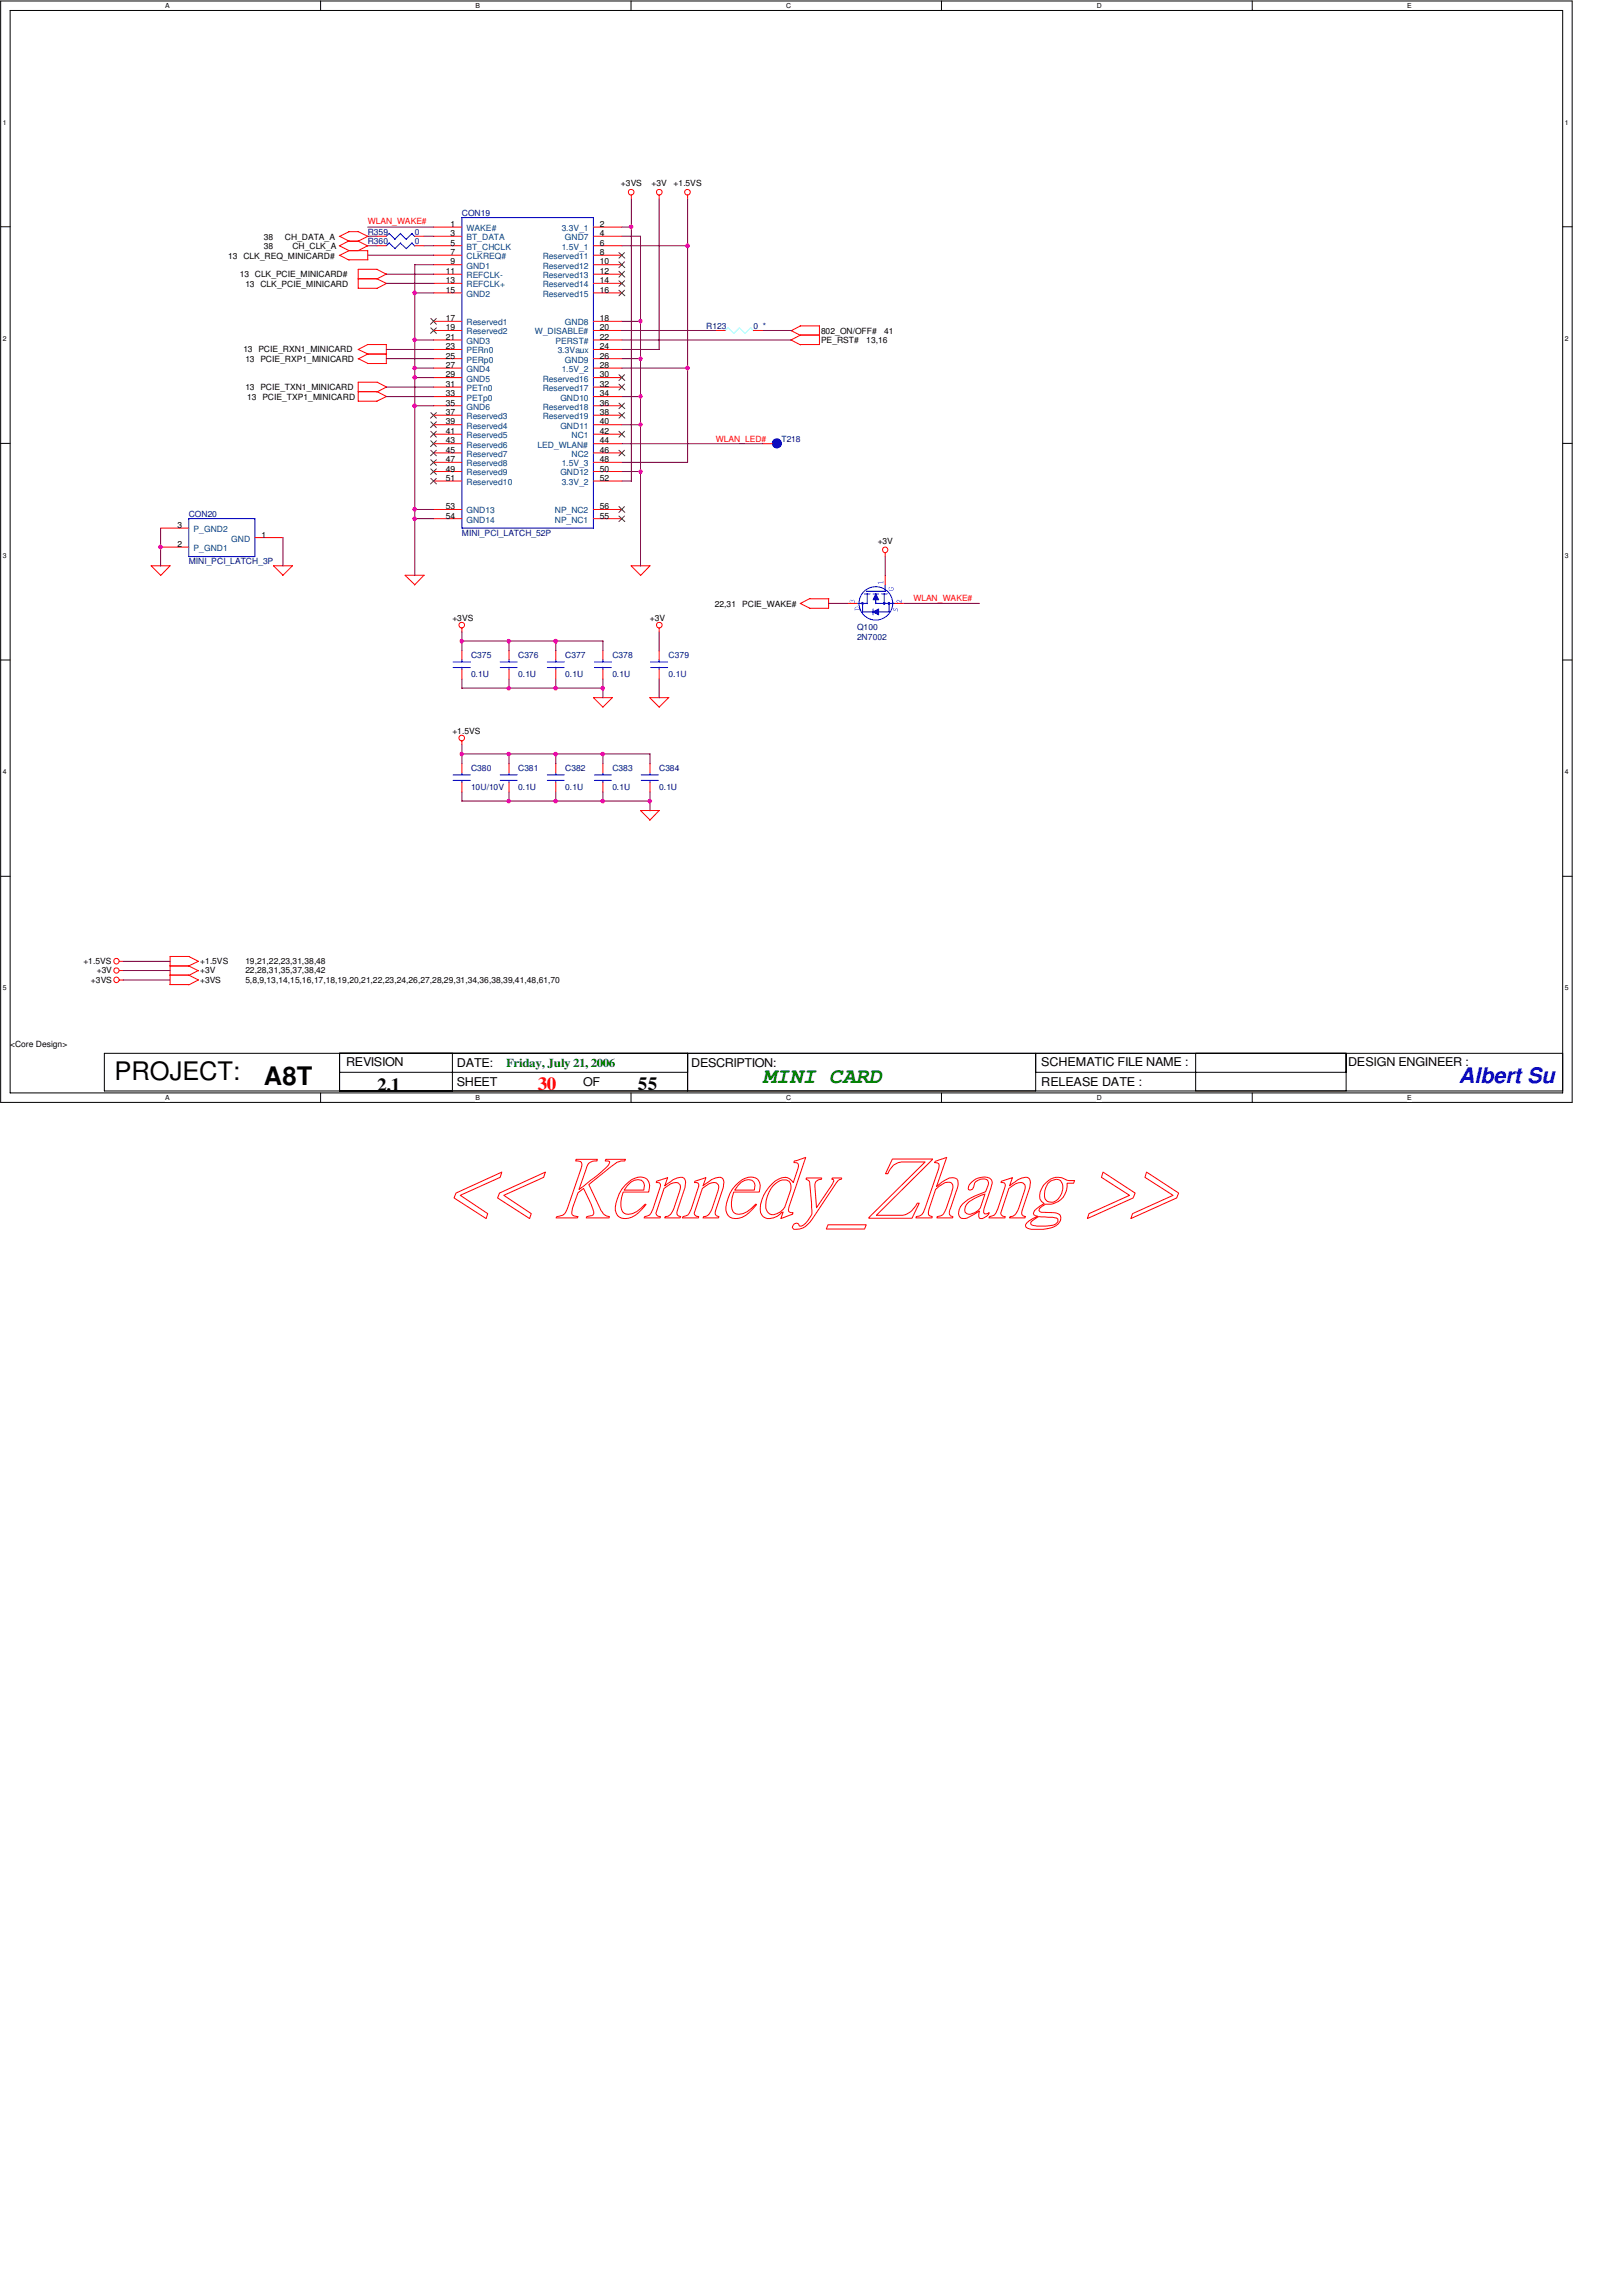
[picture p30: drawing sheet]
<svg xmlns="http://www.w3.org/2000/svg" width="210mm" height="297mm" viewBox="0 0 210 297" stroke-linecap="round" stroke-linejoin="round" font-family="sans-serif">
<defs><g id="words">
<g font-size="3.3">
<text x="14.8" y="139.7">PROJECT:</text>
<text x="34.2" y="140.3">A8T</text>
</g>
<text font-size="2.8" fill="#008000" x="98.7" y="140.1">MINI CARD</text>
<text font-size="2.8" fill="#00f" x="188.8" y="140.1">Albert Su</text>
<g font-size="2.4">
<text x="48.8" y="141.2">2.1</text>
<text x="82.5" y="141.1">55</text>
</g>
<text font-size="2.4" fill="#f00" x="69.6" y="141.1">30</text>
<g font-size="1.6">
<text x="44.8" y="138">REVISION</text>
<text x="134.7" y="138">SCHEMATIC FILE NAME :</text>
<text x="174.5" y="138">DESIGN ENGINEER :</text>
<text x="59.1" y="140.5">SHEET</text>
<text x="59.1" y="138">DATE:</text>
<text x="75.5" y="140.5">OF</text>
<text x="89.5" y="138">DESCRIPTION:</text>
<text x="134.7" y="140.5">RELEASE DATE :</text>
</g>
<text font-size="1.6" fill="#008000" x="65.5" y="138">Friday, July 21, 2006</text>
<g font-size="1.1" fill="#f00">
<text x="47.6" y="29">WLAN_WAKE#</text>
<text x="92.6" y="57.2">WLAN_LED#</text>
<text x="118.2" y="77.7">WLAN_WAKE#</text>
</g>
<g font-size="1.1">
<text x="58.3" y="29.3">1</text>
<text x="77.6" y="29.3">2</text>
<text x="80.3" y="24">+3VS</text>
<text x="84.3" y="24">+3V</text>
<text x="87.2" y="24">+1.5VS</text>
<text x="29.5" y="33.4">13 CLK_REQ_MINICARD#</text>
<text x="31" y="35.9">13 CLK_PCIE_MINICARD#</text>
<text x="34.2" y="31">38</text>
<text x="34.2" y="32.2">38</text>
<text x="36.9" y="31">CH_DATA_A</text>
<text x="37.8" y="32.2">CH_CLK_A</text>
<text x="57.7" y="35.4">11</text>
<text x="58.3" y="30.6">3</text>
<text x="58.3" y="31.8">5</text>
<text x="58.3" y="33">7</text>
<text x="58.3" y="34.2">9</text>
<text x="77.6" y="30.6">4</text>
<text x="77.6" y="31.8">6</text>
<text x="77.6" y="33">8</text>
<text x="77.6" y="34.2">10</text>
<text x="77.6" y="35.4">12</text>
<text x="31.7" y="37.1">13 CLK_PCIE_MINICARD</text>
<text x="57.7" y="36.7">13</text>
<text x="57.7" y="37.9">15</text>
<text x="57.7" y="41.5">17</text>
<text x="77.6" y="36.7">14</text>
<text x="77.6" y="37.9">16</text>
<text x="77.6" y="41.5">18</text>
<text x="31.5" y="45.6">13 PCIE_RXN1_MINICARD</text>
<text x="31.7" y="46.8">13 PCIE_RXP1_MINICARD</text>
<text x="57.7" y="42.8">19</text>
<text x="57.7" y="43.9">21</text>
<text x="57.7" y="45.2">23</text>
<text x="57.7" y="46.4">25</text>
<text x="57.7" y="47.6">27</text>
<text x="77.6" y="42.8">20</text>
<text x="77.6" y="43.9">22</text>
<text x="77.6" y="45.2">24</text>
<text x="77.6" y="46.4">26</text>
<text x="77.6" y="47.6">28</text>
<text x="106.3" y="44.4">PE_RST#</text>
<text x="106.3" y="43.2">802_ON/OFF#</text>
<text x="112.1" y="44.4">13,16</text>
<text x="114.4" y="43.2">41</text>
<text x="31.7" y="50.5">13 PCIE_TXN1_MINICARD</text>
<text x="32" y="51.7">13 PCIE_TXP1_MINICARD</text>
<text x="57.7" y="48.8">29</text>
<text x="57.7" y="50">31</text>
<text x="57.7" y="51.3">33</text>
<text x="57.7" y="52.5">35</text>
<text x="57.7" y="53.7">37</text>
<text x="77.6" y="48.8">30</text>
<text x="77.6" y="50">32</text>
<text x="77.6" y="51.3">34</text>
<text x="77.6" y="52.5">36</text>
<text x="77.6" y="53.7">38</text>
<text x="57.7" y="54.9">39</text>
<text x="57.7" y="56.1">41</text>
<text x="57.7" y="57.4">43</text>
<text x="57.7" y="58.6">45</text>
<text x="57.7" y="59.8">47</text>
<text x="77.6" y="54.9">40</text>
<text x="77.6" y="56.1">42</text>
<text x="77.6" y="57.4">44</text>
<text x="77.6" y="58.6">46</text>
<text x="77.6" y="59.8">48</text>
<text x="57.7" y="61">49</text>
<text x="57.7" y="62.2">51</text>
<text x="57.7" y="65.9">53</text>
<text x="77.6" y="61">50</text>
<text x="77.6" y="62.2">52</text>
<text x="77.6" y="65.9">56</text>
<text x="23" y="70.7">2</text>
<text x="23" y="68.3">3</text>
<text x="33.8" y="69.6">1</text>
<text x="57.7" y="67.1">54</text>
<text x="77.6" y="67.1">55</text>
<text x="113.6" y="70.3">+3V</text>
<text x="58.5" y="80.3">+3VS</text>
<text x="84.1" y="80.3">+3V</text>
<text x="92.5" y="78.5">22,31</text>
<text x="96.1" y="78.5">PCIE_WAKE#</text>
<text x="58.5" y="94.9">+1.5VS</text>
<text x="10.8" y="124.8">+1.5VS</text>
<text x="12.5" y="125.9">+3V</text>
<text x="25.9" y="124.8">+1.5VS</text>
<text x="25.9" y="125.9">+3V</text>
<text x="31.7" y="125.9">22,28,31,35,37,38,42</text>
<text x="31.7" y="124.8">19,21,22,23,31,38,48</text>
<text x="11.8" y="127.2">+3VS</text>
<text x="25.9" y="127.2">+3VS</text>
<text x="31.7" y="127.2">5,8,9,13,14,15,16,17,18,19,20,21,22,23,24,26,27,28,29,31,34,36,38,39,41,48,61,70</text>
<text x="1.3" y="135.5">&lt;Core Design&gt;</text>
</g>
<g font-size="1.1" fill="#000080">
<text x="59.8" y="27.9">CON19</text>
<text x="47.6" y="30.4">R359</text>
<text x="47.6" y="31.6">R360</text>
<text x="53.7" y="30.4">0</text>
<text x="53.7" y="31.6">0</text>
<text x="91.4" y="42.6">R123</text>
<text x="97.5" y="42.6">0_*</text>
<text x="101.1" y="57.2">T218</text>
<text x="24.4" y="66.9">CON20</text>
<text x="59.8" y="69.3">MINI_PCI_LATCH_52P</text>
<text x="24.4" y="73">MINI_PCI_LATCH_3P</text>
<text x="110.9" y="81.5">Q100</text>
<text x="110.9" y="82.8">2N7002</text>
<text x="61" y="85.2">C375</text>
<text x="61" y="87.6">0.1U</text>
<text x="67.1" y="85.2">C376</text>
<text x="67.1" y="87.6">0.1U</text>
<text x="73.2" y="85.2">C377</text>
<text x="73.2" y="87.6">0.1U</text>
<text x="79.2" y="85.2">C378</text>
<text x="79.2" y="87.6">0.1U</text>
<text x="86.5" y="85.2">C379</text>
<text x="86.5" y="87.6">0.1U</text>
<text x="61" y="99.8">C380</text>
<text x="67.1" y="99.8">C381</text>
<text x="73.2" y="99.8">C382</text>
<text x="79.2" y="99.8">C383</text>
<text x="85.3" y="99.8">C384</text>
<text x="61" y="102.2">10U/10V</text>
<text x="67.1" y="102.2">0.1U</text>
<text x="73.2" y="102.2">0.1U</text>
<text x="79.2" y="102.2">0.1U</text>
<text x="85.3" y="102.2">0.1U</text>
</g>
<g font-size="1.1" fill="#004080">
<text x="60.4" y="29.9">WAKE#</text>
<text x="72.7" y="29.9">3.3V_1</text>
<text x="60.4" y="31.1">BT_DATA</text>
<text x="60.4" y="32.3">BT_CHCLK</text>
<text x="60.4" y="33.5">CLKREQ#</text>
<text x="60.4" y="34.8">GND1</text>
<text x="60.4" y="36">REFCLK-</text>
<text x="70.2" y="33.5">Reserved11</text>
<text x="70.2" y="34.8">Reserved12</text>
<text x="70.2" y="36">Reserved13</text>
<text x="72.7" y="32.3">1.5V_1</text>
<text x="73.1" y="31.1">GND7</text>
<text x="60.4" y="37.2">REFCLK+</text>
<text x="60.4" y="38.4">GND2</text>
<text x="70.2" y="37.2">Reserved14</text>
<text x="70.2" y="38.4">Reserved15</text>
<text x="60.4" y="42.1">Reserved1</text>
<text x="60.4" y="43.3">Reserved2</text>
<text x="60.4" y="44.5">GND3</text>
<text x="60.4" y="45.7">PERn0</text>
<text x="60.4" y="46.9">PERp0</text>
<text x="69.2" y="43.3">W_DISABLE#</text>
<text x="71.9" y="44.5">PERST#</text>
<text x="72.2" y="45.7">3.3Vaux</text>
<text x="73.1" y="42.1">GND8</text>
<text x="73.1" y="46.9">GND9</text>
<text x="60.4" y="48.1">GND4</text>
<text x="60.4" y="49.4">GND5</text>
<text x="60.4" y="50.6">PETn0</text>
<text x="60.4" y="51.8">PETp0</text>
<text x="60.4" y="53">GND6</text>
<text x="70.2" y="49.4">Reserved16</text>
<text x="70.2" y="50.6">Reserved17</text>
<text x="70.2" y="53">Reserved18</text>
<text x="72.5" y="51.8">GND10</text>
<text x="72.7" y="48.1">1.5V_2</text>
<text x="60.4" y="54.2">Reserved3</text>
<text x="60.4" y="55.5">Reserved4</text>
<text x="60.4" y="56.7">Reserved5</text>
<text x="60.4" y="57.9">Reserved6</text>
<text x="60.4" y="59.1">Reserved7</text>
<text x="69.6" y="57.9">LED_WLAN#</text>
<text x="70.2" y="54.2">Reserved19</text>
<text x="72.5" y="55.5">GND11</text>
<text x="74" y="56.7">NC1</text>
<text x="74" y="59.1">NC2</text>
<text x="60.4" y="60.3">Reserved8</text>
<text x="60.4" y="61.5">Reserved9</text>
<text x="60.4" y="62.7">Reserved10</text>
<text x="72.5" y="61.5">GND12</text>
<text x="72.7" y="60.3">1.5V_3</text>
<text x="72.7" y="62.7">3.3V_2</text>
<text x="25.1" y="71.3">P_GND1</text>
<text x="25.1" y="68.8">P_GND2</text>
<text x="29.9" y="70.1">GND</text>
<text x="60.4" y="66.4">GND13</text>
<text x="60.4" y="67.6">GND14</text>
<text x="71.8" y="66.4">NP_NC2</text>
<text x="71.8" y="67.6">NP_NC1</text>
</g>
<g font-size=".9">
<text x="21.4" y="1">A</text>
<text x="61.6" y="1">B</text>
<text x="101.7" y="1">C</text>
<text x="141.9" y="1">D</text>
<text x="182.1" y="1">E</text>
<text x=".4" y="16.1">1</text>
<text x="202.5" y="16.1">1</text>
<text x=".4" y="44.1">2</text>
<text x="202.5" y="44.1">2</text>
<text x=".4" y="72.1">3</text>
<text x="202.5" y="72.1">3</text>
<text x=".4" y="100.1">4</text>
<text x="202.5" y="100.1">4</text>
<text x=".4" y="128.1">5</text>
<text x="202.5" y="128.1">5</text>
<text x="21.4" y="142.3">A</text>
<text x="61.6" y="142.3">B</text>
<text x="101.7" y="142.3">C</text>
<text x="141.9" y="142.3">D</text>
<text x="182.1" y="142.3">E</text>
</g>
</g></defs>
<path d="M.1 .1h203.4v142.5h-203.4zM1.3 1.4h200.9v140h-200.9z" fill="none" stroke="#000" stroke-width=".13"/>
<g fill="#fff">
<path d="M21.4 .3h.6v.9h-.6z"/>
<path d="M21.4 141.5h.6v1h-.6z"/>
</g>
<path d="M41.5 .1v1.3M41.5 141.4v1.2" fill="none" stroke="#000" stroke-width=".13"/>
<g fill="#fff">
<path d="M61.6 .3h.5v.9h-.5z"/>
<path d="M61.6 141.5h.5v1h-.5z"/>
</g>
<path d="M81.7 .1v1.3M81.7 141.4v1.2" fill="none" stroke="#000" stroke-width=".13"/>
<g fill="#fff">
<path d="M101.7 .3h.7v.9h-.7z"/>
<path d="M101.7 141.5h.7v1h-.7z"/>
</g>
<path d="M121.8 .1v1.3M121.8 141.4v1.2" fill="none" stroke="#000" stroke-width=".13"/>
<g fill="#fff">
<path d="M141.9 .3h.7v.9h-.7z"/>
<path d="M141.9 141.5h.7v1h-.7z"/>
</g>
<path d="M162.1 .1v1.3M162.1 141.4v1.2" fill="none" stroke="#000" stroke-width=".13"/>
<g fill="#fff">
<path d="M182.1 .3h.6v.9h-.6z"/>
<path d="M182.1 141.5h.6v1h-.6z"/>
<path d="M.4 15.3h.5v1h-.5z"/>
<path d="M202.5 15.3h.5v1h-.5z"/>
<path d="M.4 43.3h.5v1h-.5z"/>
<path d="M202.5 43.3h.5v1h-.5z"/>
</g>
<path d="M.1 29.3h1.2M202.2 29.3h1.3" fill="none" stroke="#000" stroke-width=".13"/>
<g fill="#fff">
<path d="M.4 71.3h.5v1h-.5z"/>
<path d="M202.5 71.3h.5v1h-.5z"/>
</g>
<path d="M.1 57.4h1.2M202.2 57.4h1.3" fill="none" stroke="#000" stroke-width=".13"/>
<g fill="#fff">
<path d="M.4 99.4h.5v.9h-.5z"/>
<path d="M202.5 99.4h.5v.9h-.5z"/>
</g>
<path d="M.1 85.4h1.2M202.2 85.4h1.3" fill="none" stroke="#000" stroke-width=".13"/>
<g fill="#fff">
<path d="M.4 127.3h.5v1.1h-.5z"/>
<path d="M202.5 127.3h.5v1.1h-.5z"/>
</g>
<path d="M.1 113.4h1.2M202.2 113.4h1.3M13.5 136.3h188.7v4.8h-188.7zM43.9 136.3v4.8M43.9 138.7h45.1M58.5 136.3v4.8M89 136.3v4.8M134 138.7h40.2M134 136.3v4.8M154.7 136.3v4.8M174.2 136.3v4.8" fill="none" stroke="#000" stroke-width=".13"/>
<g fill="none" stroke="#f00" stroke-width=".13">
<path d="M48.8 30.6h1.2M48.8 31.8h1.2M53.7 30.6h1.2M53.7 31.8h1.2M56.1 29.4h3.7M56.1 30.6h3.7M56.1 31.8h3.7M56.1 33h3.7M56.1 34.2h3.7M56.1 35.5h3.7M56.1 36.7h3.7M56.1 37.9h3.7"/>
<path d="M76.8 29.4h3.7M76.8 30.6h3.7M76.8 31.8h3.7M76.8 33h3.7M76.8 34.2h3.7M76.8 35.5h3.7M76.8 36.7h3.7M76.8 37.9h3.7M81.7 25.2v.5M85.3 25.2v.5M89 25.2v.5M56.1 41.6h3.7"/>
<path d="M56.1 42.8h3.7M56.1 44h3.7M56.1 45.2h3.7M56.1 46.4h3.7M56.1 47.6h3.7M56.1 48.9h3.7M56.1 50.1h3.7M56.1 51.3h3.7M56.1 52.5h3.7M56.1 53.7h3.7M56.1 54.9h3.7M56.1 56.2h3.7"/>
<path d="M56.1 57.4h3.7M56.1 58.6h3.7M56.1 59.8h3.7M76.8 41.6h3.7M76.8 42.8h3.7M76.8 44h3.7M76.8 45.2h3.7M76.8 46.4h3.7M76.8 47.6h3.7M76.8 48.9h3.7M76.8 50.1h3.7M76.8 51.3h3.7"/>
<path d="M76.8 52.5h3.7M76.8 53.7h3.7M76.8 54.9h3.7M76.8 56.2h3.7M76.8 57.4h3.7M76.8 58.6h3.7M76.8 59.8h3.7M92.6 42.8h1.3M97.5 42.8h1.2M20.8 74.4l-1.2-1.2h2.4l-1.2 1.3M36.6 74.4l-1.2-1.2h2.4l-1.2 1.3M52.4 74.4l1.3 1.2"/>
<path d="M52.5 74.4h2.4M54.9 74.4l-1.3 1.3M56.1 61h3.7M56.1 62.2h3.7M56.1 65.9h3.7M56.1 67.1h3.7M76.8 61h3.7M76.8 62.2h3.7M76.8 65.9h3.7M76.8 67.1h3.7M81.7 73.2l1.2 1.2M81.7 73.2h2.4l-1.2 1.3"/>
<path d="M114.6 71.5v.5M59.8 81.2v.5M59.8 84.2v1.2M59.8 86.6v1.2M59.8 95.8v.6M59.8 98.8v1.2M71.9 98.8v1.2M76.8 90.3h2.4l-1.2 1.2zM78 84.2v1.2M78 86.6v1.2M84.1 90.3l1.2 1.2 1.2-1.2M84.1 90.3h2.5"/>
<path d="M84.1 98.8v1.2M85.3 81.2v.5M85.3 84.2v1.2M85.3 86.6v1.2M59.8 101.2v1.2M71.9 101.2v1.2M84.1 101.2v1.2M85.3 104.9l-1.2 1.2M85.3 104.9h-2.4l1.2 1.2M15.5 124.4h.5M15.5 126.8h.5M15.5 125.6h.5"/>
<circle cx="81.7" cy="24.9" r=".37"/>
<circle cx="85.3" cy="24.9" r=".37"/>
<circle cx="89" cy="24.9" r=".36"/>
<circle cx="114.5" cy="71.1" r=".35"/>
<circle cx="59.8" cy="80.9" r=".36"/>
<circle cx="59.8" cy="95.5" r=".36"/>
<circle cx="85.3" cy="80.9" r=".37"/>
<circle cx="15.1" cy="124.3" r=".35"/>
<circle cx="15.1" cy="126.8" r=".35"/>
<circle cx="15.1" cy="125.6" r=".34"/>
</g>
<g fill="none" stroke="#00f" stroke-width=".13">
<path d="M50.4 30.2l-.4 .4M50.4 30.2l.7 .8M50.4 31.4l-.4 .4M50.4 31.5l.7 .7M51.8 30.2l.8 .8M51.9 30.2l-.8 .7M51.9 31.4l-.8 .8M53.3 30.2l.4 .4M53.3 31.5l.4 .3M53.3 30.2l-.7 .7M53.3 31.4l-.7 .8-.8-.7M59.8 28.2h17v40.1h-17z"/>
<path d="M58.6 85.6h2.3M58.6 86.4h2.3M59.8 85.3v.3M59.8 86.3v.3M59.8 100v.2M71.9 100v.2M76.9 85.6h2.2M76.9 86.4h2.2M78 85.3v.3M78 86.3v.3M84.1 100v.2M84.2 85.6h2.2"/>
<path d="M84.2 86.4h2.2M85.3 85.3v.3M85.3 86.3v.3M58.6 100.2h2.3M58.6 101h2.3M59.8 101v.2M70.8 100.2h2.2M70.8 101h2.2M71.9 101v.2M83 100.2h2.2M83 101h2.2M84.1 101v.2"/>
</g>
<g fill="none" stroke="#804000" stroke-width=".13">
<path d="M80.1 32.7l.8 .7M80.1 33.9l.8 .7M80.1 35.1l.8 .8M80.1 36.3l.8 .7M80.1 37.5l.8 .8M80.8 32.7l-.7 .7M80.8 33.9l-.7 .7M80.8 35.1l-.7 .8M80.8 36.3l-.7 .7M80.8 37.5l-.7 .8M55.8 41.2l.7 .8M55.8 42.4l.7 .7"/>
<path d="M55.8 53.4l.7 .7M55.8 54.6l.7 .7M55.8 55.8l.7 .8M55.8 57l.7 .8M55.8 58.3l.7 .7M55.8 59.5l.7 .7M56.5 41.2l-.8 .8M56.5 42.4l-.8 .7M56.5 53.4l-.8 .7M56.5 54.6l-.8 .7M56.5 55.8l-.8 .8M56.5 57l-.8 .8"/>
<path d="M56.5 58.3l-.8 .7M56.5 59.5l-.8 .7M80.1 48.5l.8 .7M80.1 49.7l.8 .8M80.1 52.2l.8 .7M80.1 53.4l.8 .7M80.1 55.8l.8 .8M80.1 58.3l.8 .7M80.8 48.5l-.7 .7M80.8 49.7l-.7 .8M80.8 52.2l-.7 .7M80.8 53.4l-.7 .7"/>
<path d="M80.8 55.8l-.7 .8M80.8 58.3l-.7 .7M55.8 60.7l.7 .7M55.8 61.9l.7 .7M56.5 60.7l-.8 .7M56.5 61.9l-.8 .7M80.1 65.5l.8 .8M80.1 66.8l.8 .7M80.8 65.5l-.7 .8M80.8 66.8l-.7 .7"/>
</g>
<path d="M94.2 42.4l-.3 .4M95.7 42.4l-.7 .7-.8-.7M97.2 42.4l-.8 .7-.7-.7M97.2 42.4l.3 .4" fill="none" stroke="#80ffff" stroke-width=".13"/>
<circle cx="100.5" cy="57.4" r=".6" fill="#00f"/>
<g fill="none" stroke="#00f" stroke-width=".13">
<path d="M24.4 67.1h8.6v4.9h-8.6zM110.9 78.1h1.3M111.6 78.1v1.1M111.8 76.8h.8M112.2 76.8v1.3M113 76.8h.7M113 78.8v.7M113.3 78.1h2.5M113.3 76.8v1.3M114.1 76.8h.7M114.4 76.8v1.3M114.6 75.6v.9h-2.5"/>
<path d="M115.1 78.1v1.1h-3.5M64.7 85.6h2.2M64.7 86.4h2.2M65.9 85.3v.3M65.9 86.3v.3M65.9 100v.2M70.8 85.6h2.2M70.8 86.4h2.2M71.9 85.3v.3M71.9 86.3v.3M78 100v.2M64.7 100.2h2.2"/>
<path d="M64.7 101h2.2M65.9 101v.2M76.9 100.2h2.2M76.9 101h2.2M78 101v.2"/>
<circle cx="100.5" cy="57.4" r=".6"/>
<circle cx="113.4" cy="78.1" r="2.17"/>
</g>
<path d="M98.7 57.4h1.2M20.8 70.8h3.6M20.8 68.3h3.6M33 69.6h3.6M65.9 84.2v1.2M65.9 86.6v1.2M65.9 98.8v1.2M71.9 84.2v1.2M71.9 86.6v1.2M78 98.8v1.2M65.9 101.2v1.2M78 101.2v1.2" fill="none" stroke="#f00" stroke-width=".13"/>
<path d="M111.5 78h.2l-.1 .2-.1-.1z" fill-rule="evenodd" fill="#00f"/>
<path d="M111.5 78h.2l-.1 .2-.1-.1z" fill="none" stroke="#00f" stroke-width=".13"/>
<path d="M114.3 78h.2v.1h-.2z" fill-rule="evenodd" fill="#00f"/>
<path d="M114.3 78h.2v.1h-.2z" fill="none" stroke="#00f" stroke-width=".13"/>
<path d="M115 78h.1v.1h-.1z" fill-rule="evenodd" fill="#00f"/>
<path d="M115 78h.1v.1h-.1z" fill="none" stroke="#00f" stroke-width=".13"/>
<path d="M113 79.2l.7-.4v.7z" fill="#00f"/>
<path d="M113 79.2l.7-.4v.7z" fill="none" stroke="#00f" stroke-width=".13"/>
<path d="M113.3 76.8l.4 .8h-.7z" fill="#00f"/>
<path d="M113.3 76.8l.4 .8h-.7z" fill="none" stroke="#00f" stroke-width=".13"/>
<g fill="#00f">
<path d="M115 76h.1a.25 .25 0 0 0 .2 .4 .25 .25 0 0 0 .3-.3v-.1h-.2v.2v-.2a.29 .29 0 0 1 .2 .4 .29 .29 0 0 1-.5 0z"/>
<path d="M115.6 78.7h.1a.17 .17 0 0 0-.1 .2 .17 .17 0 0 0 .3 .1v-.2a.18 .18 0 0 1 .3-.1 .18 .18 0 0 1 0 .3v.1l-.1-.1a.17 .17 0 0 0 .1-.1 .17 .17 0 0 0-.2-.2v.1a.19 .19 0 0 1-.3 .2 .19 .19 0 0 1 0-.3z"/>
<path d="M110 77.7l.1-.1 .2 .1a.18 .18 0 0 1 .3 0 .18 .18 0 0 1-.1 .3l.1-.1a.17 .17 0 0 0-.2-.2 .17 .17 0 0 0-.2 .1 .13 .13 0 0 0-.1-.2 .13 .13 0 0 0-.1 .2l.1 .2-.2-.2z"/>
<path d="M116.1 77.7l.2-.1 .4 .3-.1-.3h.1v.4l-.3-.2a.16 .16 0 0 0-.3-.1 .16 .16 0 0 0 .1 .3l-.2-.1z"/>
<path d="M113.6 75.3h.7v-.2v.4v-.1h-.7l.1 .1z"/>
<path d="M110.7 78.6l-.1 .4 .1-.1h.5l.1 .1v-.3a.38 .38 0 0 0-.6-.1zM110.7 78.7l.2-.2a.27 .27 0 0 1 .3 .4h-.5z"/>
</g>
<g fill="none" stroke="#f00" stroke-width=".13">
<path d="M43.9 31.8l1.3 .6-1.3 .7M43.9 30.6l1.3 .6h1.2M43.9 33l1.3 .7M45.1 30h1.3l1.2 .6M45.1 32.4h2.5M45.2 30l-1.3 .6M45.2 31.2l-1.3 .6M45.2 33.6h2.4M47.6 31.8l-1.2 .6M47.6 32.4v1.2M47.6 30.6l-1.2 .6 1.2 .6M48.8 36.1l1.2 .6"/>
<path d="M48.8 34.8l1.2 .7M48.8 34.8h-2.4v2.5h2.4l1.2-.6M50 35.4l-1.2 .7h-2.4M46.4 50.7h2.4l1.2 .6M46.4 46.4l1.2 .6M47.6 47h2.4M47.6 45.8l-1.2-.6 1.2-.6h2.4v2.4M50 51.3l-1.2 .6M50 50.1l-1.2 .6M50 50.1l-1.2-.7h-2.4v2.5h2.4M50 45.8h-2.4l-1.2 .6M102.4 42.8l1.2 .6"/>
<path d="M103.5 43.3h2.5M103.5 42.2h2.5v2.4h-2.4M103.6 43.3l-1.2 .7 1.2 .6M103.6 42.2l-1.2 .6M103.5 78.1l1.3 .6M104.8 77.4l-1.2 .7M104.8 77.5h2.5M107.2 77.5v1.2h-2.4M109.7 78.1h1.2M114.6 74.4v1.2M115.8 78.1h1.2M22 125h2.5"/>
<path d="M22 126.2h2.5M22 127.4h2.4M24.4 123.7l1.3 .7M24.4 126.2l1.3 .6M24.5 123.7h-2.5v3.7M25.7 124.4l-1.3 .6 1.3 .6M25.7 125.6l-1.3 .6M25.7 126.8l-1.3 .6"/>
</g>
<g fill="none" stroke="#800040" stroke-width=".13">
<path d="M47.6 29.4h8.5M47.6 30.6h1.2M47.6 31.8h1.2M47.6 33h8.5M50 36.7h6.1M50 35.5h6.1M53.7 37.9h2.4M54.9 30.6h1.2M54.9 31.8h1.2M56.1 34.2h-2.4v40.3M80.5 29.4h1.2M80.5 30.6h2.4v42.6"/>
<path d="M80.5 31.8h8.5M81.7 25.7v36.6M85.3 25.7v19.5M89 25.7v34.1h-8.5M50 45.2h6.1M50 46.4h6.1M50 51.3h6.1M50 50.1h6.1M53.7 44h2.4M53.7 47.6h2.4M53.7 48.9h2.4M53.7 52.5h2.4"/>
<path d="M80.4 42.8h12.2M80.5 45.2h4.8M80.5 46.4h2.4M80.5 51.3h2.4M80.5 44h21.9M80.5 47.6h8.5M80.5 57.4h18.3M80.5 54.9h2.4M80.5 41.6h2.4M98.7 42.8h3.7M20.8 68.3v4.9M36.6 69.6v3.6"/>
<path d="M53.7 65.9h2.4M53.7 67.1h2.4M80.5 62.2h1.2M80.5 61h2.4M107.2 78.1h2.5M114.6 72v2.5M117 78.1h9.7M59.8 97.5h24.3v1.3M59.8 81.7v2.5M59.8 87.8v1.3M59.8 96.4v2.4M59.8 89h18.3"/>
<path d="M59.8 82.9h18.3M65.9 82.9v1.3M65.9 87.8v1.3M65.9 97.5v1.3M71.9 82.9v1.3M71.9 87.8v1.3M71.9 97.5v1.3M78 82.9v1.3M78 87.8v2.5M78 97.5v1.3M85.3 81.7v2.5M85.3 87.8v2.5"/>
<path d="M59.8 102.4v1.3M59.8 103.6h24.3M65.9 102.4v1.3M71.9 102.4v1.3M78 102.4v1.3M84.1 102.4v2.5M15.9 124.4h6.1M15.9 125.6h6.1M15.9 126.8h6.1"/>
</g>
<path d="M59.6 97.4h.3l.1 .1-.1 .2-.2 .1-.1-.1z" fill-rule="evenodd" fill="#f0f"/>
<path d="M59.6 97.4h.3l.1 .1-.1 .2-.2 .1-.1-.1z" fill="none" stroke="#f0f" stroke-width=".13"/>
<path d="M65.7 97.4h.3l.1 .1-.1 .2-.2 .1-.1-.1z" fill-rule="evenodd" fill="#f0f"/>
<path d="M65.7 97.4h.3l.1 .1-.1 .2-.2 .1-.1-.1z" fill="none" stroke="#f0f" stroke-width=".13"/>
<path d="M65.7 82.8h.3l.1 .1-.1 .2-.2 .1-.1-.1z" fill-rule="evenodd" fill="#f0f"/>
<path d="M65.7 82.8h.3l.1 .1-.1 .2-.2 .1-.1-.1z" fill="none" stroke="#f0f" stroke-width=".13"/>
<path d="M71.7 97.4h.4v.3l-.3 .1-.1-.3z" fill-rule="evenodd" fill="#f0f"/>
<path d="M71.7 97.4h.4v.3l-.3 .1-.1-.3z" fill="none" stroke="#f0f" stroke-width=".13"/>
<path d="M53.5 52.3h.3l.1 .2-.1 .2h-.2h-.1z" fill-rule="evenodd" fill="#f0f"/>
<path d="M53.5 52.3h.3l.1 .2-.1 .2h-.2h-.1z" fill="none" stroke="#f0f" stroke-width=".13"/>
<path d="M53.5 48.7l.1-.1 .3 .1-.1 .3h-.3z" fill-rule="evenodd" fill="#f0f"/>
<path d="M53.5 48.7l.1-.1 .3 .1-.1 .3h-.3z" fill="none" stroke="#f0f" stroke-width=".13"/>
<path d="M82.7 54.8h.3v.3h-.3z" fill-rule="evenodd" fill="#f0f"/>
<path d="M82.7 54.8h.3v.3h-.3z" fill="none" stroke="#f0f" stroke-width=".13"/>
<circle cx="89" cy="31.8" r=".24" fill="#f0f"/>
<circle cx="89" cy="31.8" r=".24" fill="none" stroke="#f0f" stroke-width=".13"/>
<path d="M88.8 47.5l.2-.1h.1v.4h-.3z" fill-rule="evenodd" fill="#f0f"/>
<path d="M88.8 47.5l.2-.1h.1v.4h-.3z" fill="none" stroke="#f0f" stroke-width=".13"/>
<path d="M77.8 97.4h.4v.3l-.3 .1-.1-.3z" fill-rule="evenodd" fill="#f0f"/>
<path d="M77.8 97.4h.4v.3l-.3 .1-.1-.3z" fill="none" stroke="#f0f" stroke-width=".13"/>
<path d="M71.7 88.9h.4v.3h-.3l-.1-.2z" fill-rule="evenodd" fill="#f0f"/>
<path d="M71.7 88.9h.4v.3h-.3l-.1-.2z" fill="none" stroke="#f0f" stroke-width=".13"/>
<circle cx="53.6" cy="37.9" r=".25" fill="#f0f"/>
<circle cx="53.6" cy="37.9" r=".25" fill="none" stroke="#f0f" stroke-width=".13"/>
<path d="M53.5 43.8h.3l.1 .1-.1 .2-.2 .1-.1-.1z" fill-rule="evenodd" fill="#f0f"/>
<path d="M53.5 43.8h.3l.1 .1-.1 .2-.2 .1-.1-.1z" fill="none" stroke="#f0f" stroke-width=".13"/>
<path d="M82.7 51.1h.3v.3l-.1 .1-.2-.1z" fill-rule="evenodd" fill="#f0f"/>
<path d="M82.7 51.1h.3v.3l-.1 .1-.2-.1z" fill="none" stroke="#f0f" stroke-width=".13"/>
<path d="M53.5 47.4h.1l.3 .1-.1 .3h-.3z" fill-rule="evenodd" fill="#f0f"/>
<path d="M53.5 47.4h.1l.3 .1-.1 .3h-.3z" fill="none" stroke="#f0f" stroke-width=".13"/>
<path d="M81.5 29.2h.3l.1 .1-.1 .2-.1 .1-.2-.1z" fill-rule="evenodd" fill="#f0f"/>
<path d="M81.5 29.2h.3l.1 .1-.1 .2-.1 .1-.2-.1z" fill="none" stroke="#f0f" stroke-width=".13"/>
<path d="M53.5 65.7h.3l.1 .2-.1 .1-.2 .1-.1-.1z" fill-rule="evenodd" fill="#f0f"/>
<path d="M53.5 65.7h.3l.1 .2-.1 .1-.2 .1-.1-.1z" fill="none" stroke="#f0f" stroke-width=".13"/>
<path d="M53.5 66.9h.3l.1 .2-.1 .2-.2 .1-.1-.1z" fill-rule="evenodd" fill="#f0f"/>
<path d="M53.5 66.9h.3l.1 .2-.1 .2-.2 .1-.1-.1z" fill="none" stroke="#f0f" stroke-width=".13"/>
<path d="M71.7 103.5h.4v.3h-.3l-.1-.2z" fill-rule="evenodd" fill="#f0f"/>
<path d="M71.7 103.5h.4v.3h-.3l-.1-.2z" fill="none" stroke="#f0f" stroke-width=".13"/>
<path d="M71.7 82.8h.4v.3h-.3l-.1-.2z" fill-rule="evenodd" fill="#f0f"/>
<path d="M71.7 82.8h.4v.3h-.3l-.1-.2z" fill="none" stroke="#f0f" stroke-width=".13"/>
<path d="M53.5 52.3h.3l.1 .2-.1 .2h-.2h-.1z" fill-rule="evenodd" fill="#f0f"/>
<path d="M53.5 52.3h.3l.1 .2-.1 .2h-.2h-.1z" fill="none" stroke="#f0f" stroke-width=".13"/>
<path d="M65.7 88.9h.3l.1 .1-.1 .2-.2 .1-.1-.1z" fill-rule="evenodd" fill="#f0f"/>
<path d="M65.7 88.9h.3l.1 .1-.1 .2-.2 .1-.1-.1z" fill="none" stroke="#f0f" stroke-width=".13"/>
<path d="M82.7 60.8h.3v.4l-.1 .1-.2-.1z" fill-rule="evenodd" fill="#f0f"/>
<path d="M82.7 60.8h.3v.4l-.1 .1-.2-.1z" fill="none" stroke="#f0f" stroke-width=".13"/>
<path d="M77.8 88.9h.4v.3h-.3l-.1-.2z" fill-rule="evenodd" fill="#f0f"/>
<path d="M77.8 88.9h.4v.3h-.3l-.1-.2z" fill="none" stroke="#f0f" stroke-width=".13"/>
<path d="M65.7 103.5h.3l.1 .1-.1 .2-.2 .1-.1-.1z" fill-rule="evenodd" fill="#f0f"/>
<path d="M65.7 103.5h.3l.1 .1-.1 .2-.2 .1-.1-.1z" fill="none" stroke="#f0f" stroke-width=".13"/>
<path d="M82.7 41.4h.3v.3l-.1 .1-.2-.1z" fill-rule="evenodd" fill="#f0f"/>
<path d="M82.7 41.4h.3v.3l-.1 .1-.2-.1z" fill="none" stroke="#f0f" stroke-width=".13"/>
<path d="M77.8 103.5h.4v.3h-.3l-.1-.2z" fill-rule="evenodd" fill="#f0f"/>
<path d="M77.8 103.5h.4v.3h-.3l-.1-.2z" fill="none" stroke="#f0f" stroke-width=".13"/>
<path d="M83.9 103.5h.3l.1 .1-.1 .2-.1 .1-.2-.1z" fill-rule="evenodd" fill="#f0f"/>
<path d="M83.9 103.5h.3l.1 .1-.1 .2-.1 .1-.2-.1z" fill="none" stroke="#f0f" stroke-width=".13"/>
<path d="M82.7 46.2h.3v.4l-.1 .1-.2-.1z" fill-rule="evenodd" fill="#f0f"/>
<path d="M82.7 46.2h.3v.4l-.1 .1-.2-.1z" fill="none" stroke="#f0f" stroke-width=".13"/>
<path d="M59.6 82.8h.3l.1 .1-.1 .2-.2 .1-.1-.1z" fill-rule="evenodd" fill="#f0f"/>
<path d="M59.6 82.8h.3l.1 .1-.1 .2-.2 .1-.1-.1z" fill="none" stroke="#f0f" stroke-width=".13"/>
<path d="M71.7 82.8h.4v.3h-.3l-.1-.2z" fill-rule="evenodd" fill="#f0f"/>
<path d="M71.7 82.8h.4v.3h-.3l-.1-.2z" fill="none" stroke="#f0f" stroke-width=".13"/>
<path d="M20.6 70.6l.2-.1 .1 .1v.3h-.3z" fill-rule="evenodd" fill="#f0f"/>
<path d="M20.6 70.6l.2-.1 .1 .1v.3h-.3z" fill="none" stroke="#f0f" stroke-width=".13"/>
<g fill="none" stroke="#f00" stroke-width=".13">
<path d="M59 154.3l5.9-2.7-.2 .7-5.1 2.3 3.5 2.4-.2 .6-4.1-2.6zM64.6 154.3l6-2.7-.2 .7-5.2 2.3 3.5 2.4-.2 .6-4.1-2.6zM74.5 150h2.8v.2a1.16 1.16 0 0 0-1.4 1l-1 2.7 2-1.5a8.9 8.9 0 0 0 2-1.9v-.2l-.1-.1h-.5l.1-.2h2.5v.2a2.34 2.34 0 0 0-1.9 .8l-2.8 2.2 1.7 3.6a1.03 1.03 0 0 0 1 .6l-.1 .2h-2.9v-.2l.9-.2v-.2a5.2 5.2 0 0 0-.6-1.9l-.7-1.3-.7 .5-.8 2.3a.49 .49 0 0 0 0 .5 .49 .49 0 0 0 .5 .3h.3l-.1 .2h-2.7l.1-.2a1.37 1.37 0 0 0 1.4-1.2l1.7-5a.78 .78 0 0 0-.1-.9l-.6-.1zM80.9 153.3a2.45 2.45 0 0 1 2.6-.9 1.16 1.16 0 0 1 .5 1.4l-.1 .4h-3.3a3.3 3.3 0 0 0 0 2.6 1.06 1.06 0 0 0 1.2 .2l.6-.2 1.1-1h.1a4.5 4.5 0 0 1-2.3 1.8 1.27 1.27 0 0 1-1.7-1.4 5.6 5.6 0 0 1 1.3-2.9zM81.6 153a1.05 1.05 0 0 1 1.8 .2l-.1 .8h-2.5zM85 152.8l1.4-.4-.4 1 .7-.5a1.82 1.82 0 0 1 1.8-.5 .82 .82 0 0 1 .2 .8l-.1 .4-1 3.3v.2l.2 .2 .3 .1-.1 .2h-2l.1-.2a1.27 1.27 0 0 0 1.1-1.1l.8-2.4a.65 .65 0 0 0-.1-.8 .65 .65 0 0 0-.8-.1l-.3 .2-.9 .6-1 3.2 .3 .4h.3l-.1 .2h-2v-.2a.89 .89 0 0 0 1-.7l1.1-3.2v-.3l-.2-.2h-.4zM89.9 152.8l1.5-.4-.4 1 .7-.5a1.82 1.82 0 0 1 1.7-.5 .82 .82 0 0 1 .2 .8v.4l-1.1 3.3 .1 .2 .2 .2 .2 .1v.2h-2l.1-.2a1.27 1.27 0 0 0 1.1-1.1l.8-2.4a.65 .65 0 0 0-.2-.8 .65 .65 0 0 0-.7-.1l-.4 .2-.8 .6-1.1 3.2 .3 .4h.3v.2h-2.1l.1-.2a.89 .89 0 0 0 .9-.7l1.1-3.2v-.3l-.1-.2h-.4zM95.2 153.3a2.45 2.45 0 0 1 2.6-.9 1.16 1.16 0 0 1 .5 1.4v.4h-3.3a3.3 3.3 0 0 0-.1 2.6 1.06 1.06 0 0 0 1.2 .2l.6-.2 1.1-1h.1a4.5 4.5 0 0 1-2.3 1.8 1.27 1.27 0 0 1-1.7-1.4 5.6 5.6 0 0 1 1.3-2.9zM95.9 153a1.05 1.05 0 0 1 1.8 .2l-.1 .8h-2.5zM100.1 153.4a1.65 1.65 0 0 1 2-.6 1.2 1.2 0 0 1 .2 1.2l-.7 2.2a1.77 1.77 0 0 1-2 .9 1.2 1.2 0 0 1-.5-1.2 4.1 4.1 0 0 1 1-2.5zM102.8 150.2l1.5-.5-2.3 6.8a.42 .42 0 0 0 .6 .4v.2l-1.6 .5 .3-.8h-.1a1.71 1.71 0 0 1-2.6 .5 2.33 2.33 0 0 1 0-2.2 4.6 4.6 0 0 1 2.6-2.7 1.23 1.23 0 0 1 1.5 .6l.6-2.2-.1-.3-.5-.1zM104.4 152.4h1.9v.2a.73 .73 0 0 0-.8 .8l.2 2.9 2.1-3.2a.36 .36 0 0 0 0-.5h-.1v-.2h1.2v.2h-.3l-.4 .4-3.4 5.2a2.18 2.18 0 0 1-2.1 .8l-.1-.1a.44 .44 0 0 1 .2-.6 .44 .44 0 0 1 .6 .3 1.22 1.22 0 0 0 1.3-.9 1.48 1.48 0 0 0 .3-1.4l-.2-3.3-.2-.3-.3-.1z"/>
<path d="M107.1 158.5h5l-.2 .5h-5zM115.5 149.9h5.2l-7.3 7.3h3.4a2.57 2.57 0 0 0 1.9-1.5h.3l-1 1.9h-5.6l7.3-7.3h-3a2.04 2.04 0 0 0-1.8 1.5h-.3zM121 150.2l1.5-.5-1.3 3.8 .2-.1a3.3 3.3 0 0 1 1.9-1 .76 .76 0 0 1 .7 1.1l-1.1 3.1a.55 .55 0 0 0 .4 .8v.2h-2.1l.1-.2a1.24 1.24 0 0 0 1.2-1.1l.6-2a1.27 1.27 0 0 0 .1-1.2 .87 .87 0 0 0-1.2 .1l-.9 .7-.9 2.7a.53 .53 0 0 0 .4 .8v.2h-2.1l.1-.2a1.25 1.25 0 0 0 1.1-1.1l1.8-5.2v-.3a.45 .45 0 0 0-.6-.4zM125.2 155.7l.9-.6 1.4-.6-.5 1.5a1.66 1.66 0 0 1-1.9 1 .88 .88 0 0 1 .1-1.3zM125.6 153.1a2.24 2.24 0 0 1 2.5-.7 .7 .7 0 0 1 .2 1l-1 3.2 .1 .4h.4l.2-.1a1.2 1.2 0 0 1-1.3 .7v-.2v-.7a5.4 5.4 0 0 1-1.9 .9 .76 .76 0 0 1-.7-1.1 4 4 0 0 1 2.7-2l.8-.3a1.85 1.85 0 0 0 .3-1.3 .71 .71 0 0 0-1-.3 .89 .89 0 0 0-.9 .9 .44 .44 0 0 1-.2 .4 .44 .44 0 0 1-.5-.1v-.3zM129.6 152.8l1.4-.4-.4 1 .8-.5a1.82 1.82 0 0 1 1.7-.5 .82 .82 0 0 1 .2 .8v.4l-1.1 3.3v.2l.2 .2 .3 .1-.1 .2h-2l.1-.2a1.27 1.27 0 0 0 1.1-1.1l.8-2.4a.65 .65 0 0 0-.1-.8 .65 .65 0 0 0-.8-.1l-.3 .2-.8 .6-1.1 3.2 .3 .4h.3l-.1 .2h-2l.1-.2a.89 .89 0 0 0 .9-.7l1.1-3.2v-.3l-.1-.2h-.5zM133.5 158l.9-.6 1.8 .1 .5 .1 .2 .1a.8 .8 0 0 1-.8 .8l-.3 .1a5.1 5.1 0 0 1-2.1-.1l-.3-.2zM135 153.3a2.17 2.17 0 0 1 3.1-.6h1l-.2 .4h-.8a2.42 2.42 0 0 1-2.8 2.7l-.2 .1a.93 .93 0 0 0-.6 .7l.3 .2a4.9 4.9 0 0 1 2.1 .2l.2 .1a.98 .98 0 0 1-.4 1.5l-.4 .1a6.7 6.7 0 0 1-2.8 .3 .72 .72 0 0 1-.8-.5 2.91 2.91 0 0 1 1.6-1.1l-.5-.2-.1-.2a1.33 1.33 0 0 1 .9-1l.5-.3a1.13 1.13 0 0 1-.5-1.5zM135.6 153.1a1.41 1.41 0 0 1 1.6-.4 1.96 1.96 0 0 1-.9 2.8 .89 .89 0 0 1-1.1-1.1l.1-.8zM142.7 151.6l4.2 2.7-.3 .7-5.9 2.6 .2-.6 5.3-2.4-3.7-2.3zM148.4 151.6l4.1 2.7-.2 .7-6 2.6 .3-.6 5.2-2.4-3.6-2.3z"/>
</g>
<use href="#words"/>
</svg>
